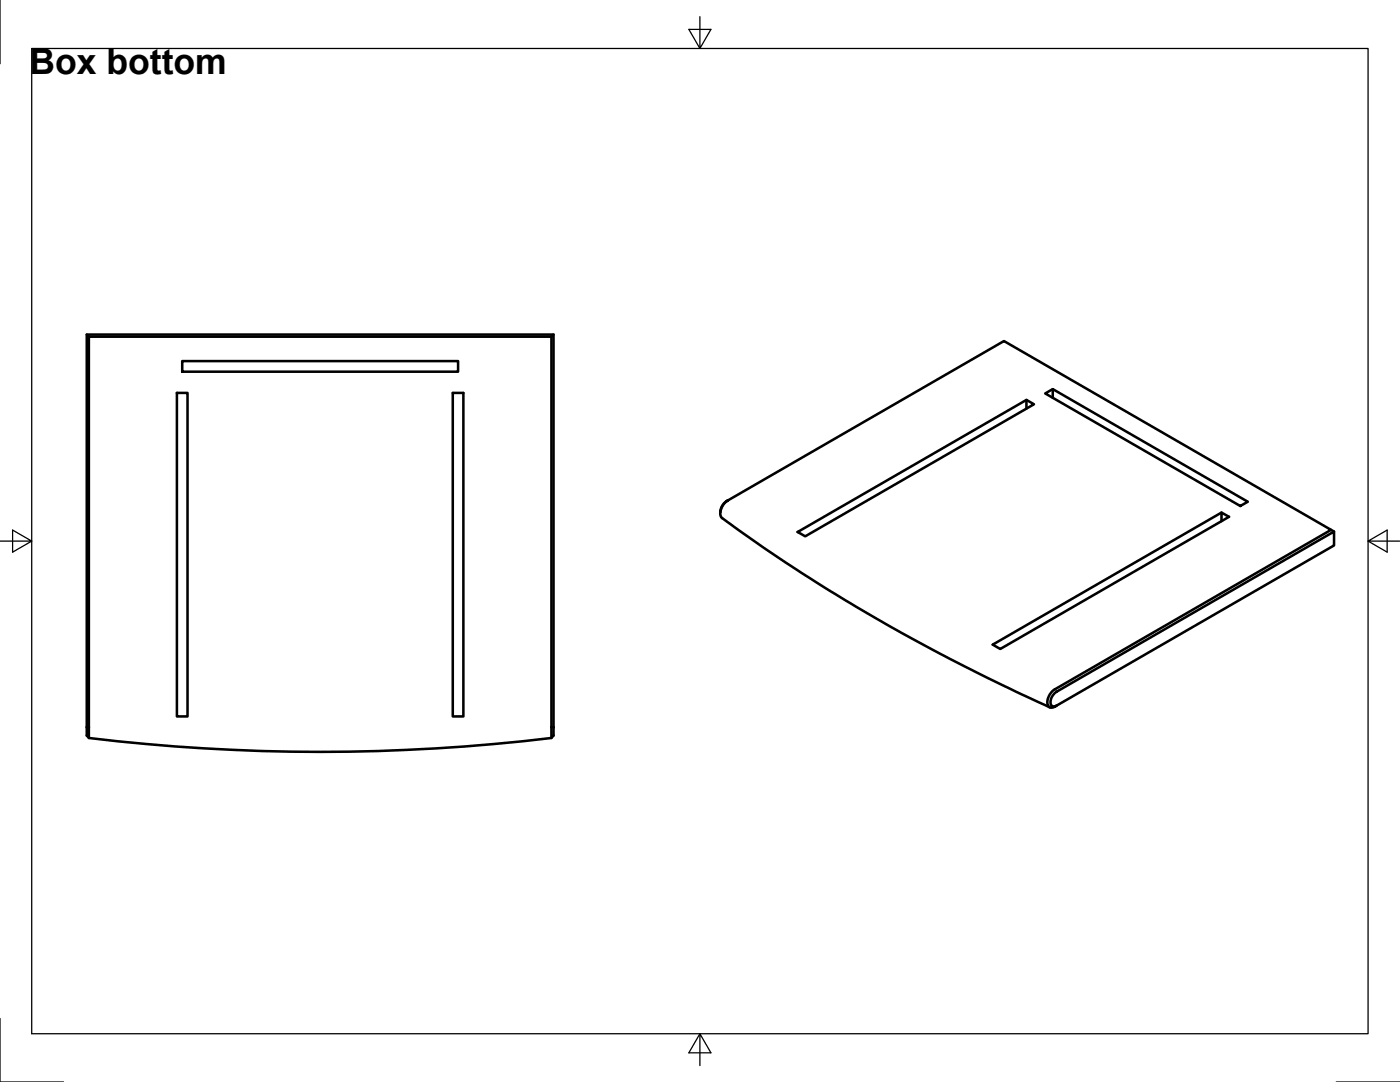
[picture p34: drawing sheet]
<svg xmlns="http://www.w3.org/2000/svg" width="279mm" height="216mm" viewBox="0 0 279 216" stroke-linecap="round" stroke-linejoin="round" font-family="sans-serif">
<defs><g id="words">
<text font-size="7.1" x="5.9" y="14.8">Box bottom</text>
</g></defs>
<!-- layer: Visible -->
<g fill="none" stroke="#000" stroke-width=".51">
<path d="M17.3 66.8h93.2v80l-.5 .5a385.5 385.5 0 0 1-92.3 0l-.4-.5v-80l.4 .4v80.1M17.7 67.2h92.3v80.1M35.3 78.4h2.1v64.6h-2.1zM36.4 72.1h55v2.1h-55zM90.4 78.4h2.1v64.6h-2.1zM110.5 66.8l-.5 .4M204.9 79.8v1.7M208.6 78.5l1.5-.9 38.9 22.5-1.5 .9zM210.1 77.6v1.8M145.2 99.9l55.2-31.8 65.2 37.6-55.2 31.9-.9 1-.4 1v1.1l.2 .3 .5 .2 .7-.2 55.7-32.2v-2.7l-55.4 31.9-.9 1.1-.2 1.2 .1 .4 .3 .2 .8-.1M145.2 99.9h.1M143.8 102.2l.3-1.2 .6-.8 .5-.3-.7 .6-.5 1-.3 .8 .2 .8a351.5 351.5 0 0 0 65.6 38"/>
<path d="M159.2 106.2l45.7-26.4 1.5 .9-45.7 26.3zM243.8 102.3l-45.7 26.3 1.5 .9 45.7-26.4-1.5-.8v1.7M265.6 105.7l.6 .4"/>
</g>
<!-- layer: Border -->
<path d="M0 0v12.7M6.3 9.7h266.7v196.6h-266.7zM139.7 3.3v6.4l2.2-3.8h-4.4l2.2 3.8M0 108h6.3l-3.8-2.2v4.4l3.8-2.2M273 108l3.8 2.2v-4.4l-3.8 2.2h6.4M0 203.2v12.7h12.7M139.7 206.3l-2.2 3.8h4.4l-2.2-3.8v6.3M266.7 215.9h12.7" fill="none" stroke="#000" stroke-width=".25"/>
<use href="#words"/>
</svg>
